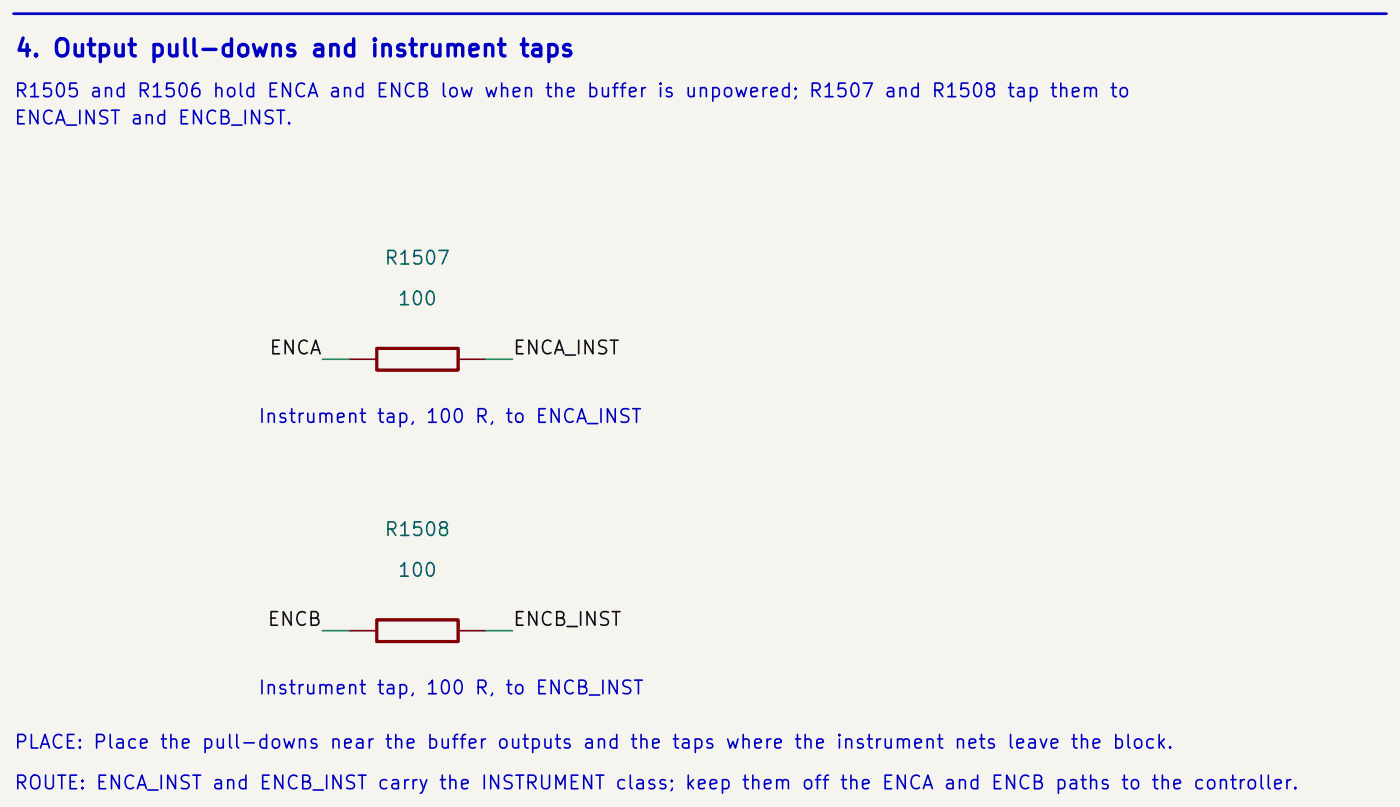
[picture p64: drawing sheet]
<svg xmlns="http://www.w3.org/2000/svg" width="262mm" height="151mm" viewBox="0 0 262 151" stroke-linecap="round" stroke-linejoin="round" font-family="sans-serif">
<defs><g id="words">
<text font-size="3.2" fill="#0000c2" x="2.6" y="11.4">4. Output pull-downs and instrument taps</text>
<g font-size="2.5" fill="#0000c2">
<text x="2.5" y="23.9">ENCA_INST and ENCB_INST.</text>
<text x="2.5" y="18.9">R1505 and R1506 hold ENCA and ENCB low when the buffer is unpowered; R1507 and R1508 tap them to</text>
<text x="48.2" y="79.8">Instrument tap, 100 R, to ENCA_INST</text>
<text x="48.2" y="130.6">Instrument tap, 100 R, to ENCB_INST</text>
<text x="2.5" y="140.8">PLACE: Place the pull-downs near the buffer outputs and the taps where the instrument nets leave the block.</text>
<text x="2.5" y="148.4">ROUTE: ENCA_INST and ENCB_INST carry the INSTRUMENT class; keep them off the ENCA and ENCB paths to the controller.</text>
</g>
<g font-size="2.5" fill="#006464">
<text x="71.8" y="50.2">R1507</text>
<text x="74.3" y="57.8">100</text>
<text x="71.8" y="101">R1508</text>
<text x="74.3" y="108.6">100</text>
</g>
<g font-size="2.5" fill="#0f0f0f">
<text x="50.3" y="67">ENCA</text>
<text x="95.9" y="67">ENCA_INST</text>
<text x="49.9" y="117.8">ENCB</text>
<text x="95.9" y="117.8">ENCB_INST</text>
</g>
</g></defs>
<path d="M-.1 -.1h262.3v151.2h-262.3z" fill="#f5f4ef" stroke="#f5f4ef" stroke-width=".19"/>
<path d="M70.6 65.2h15.2v4.1h-15.2zM70.6 116h15.2v4.1h-15.2z" fill="none" stroke="#840000" stroke-width=".61"/>
<path d="M65.5 67.2h5.1M85.8 67.2h5.1M65.5 118h5.1M85.8 118h5.1" fill="none" stroke="#840000" stroke-width=".3"/>
<path d="M2.5 2.6h257.1" fill="none" stroke="#0000c2" stroke-width=".51"/>
<path d="M60.4 67.2h5.1M90.9 67.2h5.1M60.4 118h5.1M90.9 118h5.1" fill="none" stroke="#009600" stroke-width=".3"/>
<use href="#words"/>
</svg>
